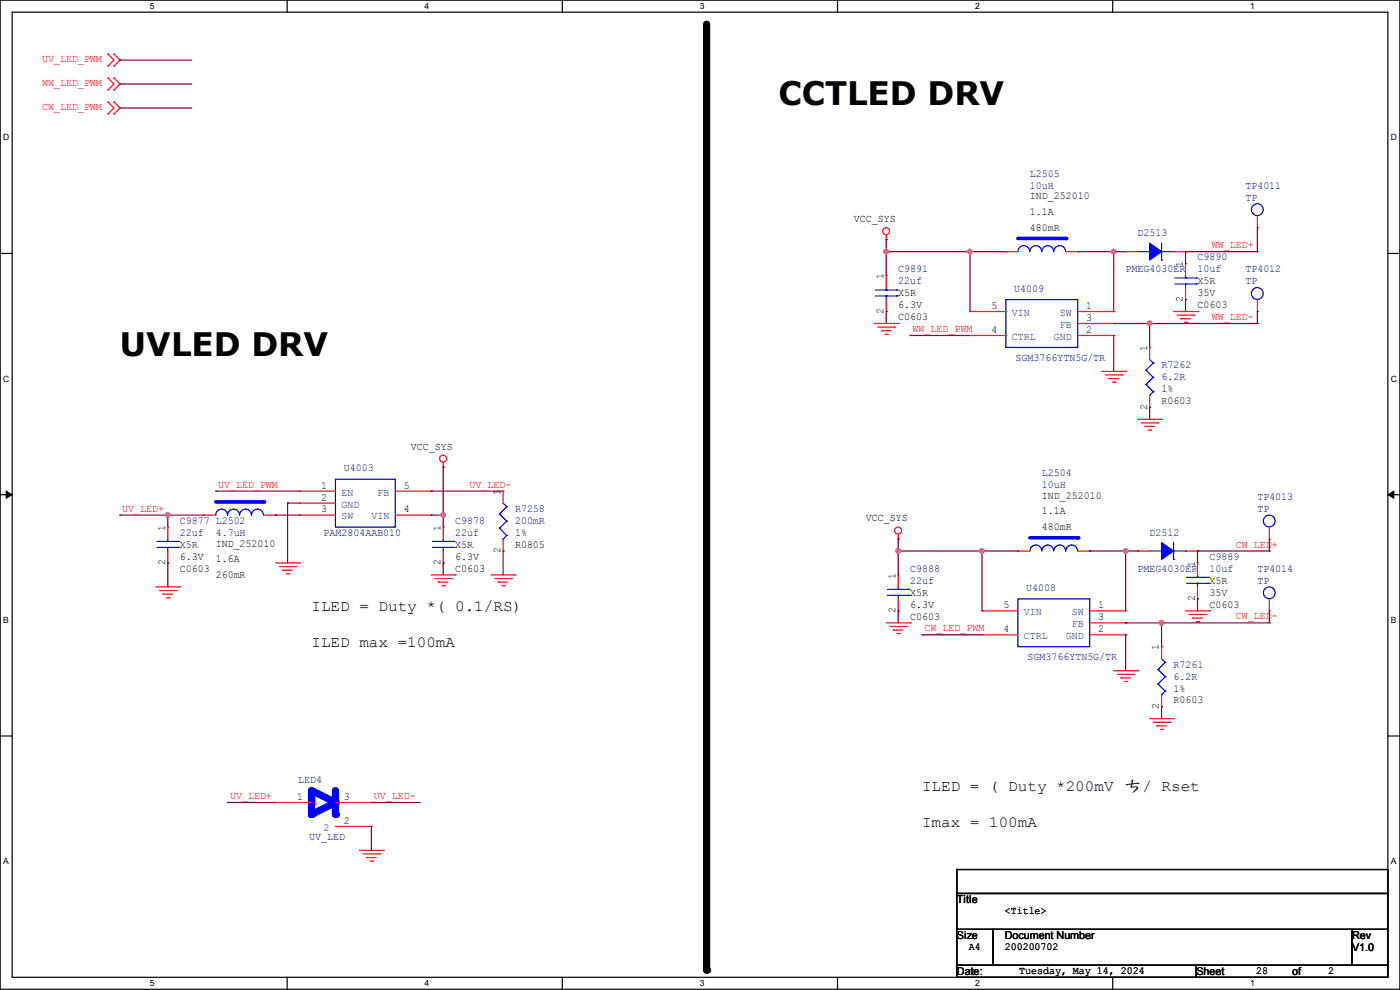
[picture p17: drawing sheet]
<svg xmlns="http://www.w3.org/2000/svg" width="297mm" height="210mm" viewBox="0 0 297 210" stroke-linecap="round" stroke-linejoin="round" font-family="sans-serif">
<defs><g id="words">
<g font-size="6.9">
<text x="165.1" y="22.2">CCTLED DRV</text>
<text x="25.4" y="75.5">UVLED DRV</text>
</g>
<g font-size="3.3">
<text x="66.1" y="129.7">ILED = Duty *( 0.1/RS)</text>
<text x="66.1" y="137.3">ILED max =100mA</text>
<text x="195.6" y="167.8">ILED = ( Duty *200mV ㄘ/ Rset</text>
<text x="195.6" y="175.4">Imax = 100mA</text>
</g>
<g font-size="2.3" fill="#f00">
<text x="8.9" y="13.1">UV_LED_PWM</text>
<text x="8.9" y="18.2">WW_LED_PWM</text>
<text x="8.9" y="23.2">CW_LED_PWM</text>
<text x="257.1" y="52.7">WW_LED+</text>
<text x="193.6" y="70.4">WW_LED_PWM</text>
<text x="257.1" y="67.9">WW_LED-</text>
<text x="46.3" y="103.5">UV_LED_PWM</text>
<text x="99.6" y="103.5">UV_LED-</text>
<text x="26" y="108.5">UV_LED+</text>
<text x="262.2" y="116.2">CW_LED+</text>
<text x="262.2" y="131.4">CW_LED-</text>
<text x="196.1" y="133.9">CW_LED_PWM</text>
<text x="48.8" y="169.5">UV_LED+</text>
<text x="79.3" y="169.5">UV_LED-</text>
</g>
<g font-size="2.3" fill="#000080">
<text x="218.5" y="37.5">L2505</text>
<text x="218.5" y="40">10uH</text>
<text x="264.2" y="40">TP4011</text>
<text x="264.2" y="42.5">TP</text>
<text x="241.3" y="50.2">D2513</text>
<text x="190.5" y="57.8">C9891</text>
<text x="238.8" y="57.8">PMEG4030ER</text>
<text x="254" y="55.2">C9890</text>
<text x="254" y="57.8">10uf</text>
<text x="264.2" y="57.8">TP4012</text>
<text x="190.5" y="60.3">22uf</text>
<text x="215.2" y="61.8">U4009</text>
<text x="264.2" y="60.3">TP</text>
<text x="215.4" y="76.6">SGM3766YTN5G/TR</text>
<text x="246.4" y="78.1">R7262</text>
<text x="246.4" y="80.6">6.2R</text>
<text x="72.9" y="99.9">U4003</text>
<text x="221" y="101">L2504</text>
<text x="221" y="103.5">10uH</text>
<text x="266.7" y="106">TP4013</text>
<text x="38.1" y="111.1">C9877 L2502</text>
<text x="38.1" y="113.7">22uf</text>
<text x="45.8" y="113.7">4.7uH</text>
<text x="68.6" y="113.7">PAM2804AAB010</text>
<text x="96.6" y="111.1">C9878</text>
<text x="96.6" y="113.7">22uf</text>
<text x="109.3" y="108.6">R7258</text>
<text x="109.3" y="111.1">200mR</text>
<text x="243.9" y="113.7">D2512</text>
<text x="266.7" y="108.6">TP</text>
<text x="256.6" y="118.7">C9889</text>
<text x="193.1" y="121.3">C9888</text>
<text x="193.1" y="123.8">22uf</text>
<text x="217.7" y="125.3">U4008</text>
<text x="241.3" y="121.3">PMEG4030ER</text>
<text x="256.6" y="121.3">10uf</text>
<text x="266.7" y="121.3">TP4014</text>
<text x="266.7" y="123.8">TP</text>
<text x="218" y="140.1">SGM3766YTN5G/TR</text>
<text x="249" y="141.6">R7261</text>
<text x="249" y="144.1">6.2R</text>
<text x="63.3" y="166">LED4</text>
<text x="65.6" y="178.2">UV_LED</text>
</g>
<g font-size="2.3">
<text x="181.1" y="47.1">VCC_SYS</text>
<text x="218.5" y="42.3">IND_252010</text>
<text x="218.5" y="45.6">1.1A</text>
<text x="218.5" y="48.9">480mR</text>
<text x="187.5" y="59.2" transform="rotate(-90 187.5 59.2)">1</text>
<text x="251" y="56.7" transform="rotate(-90 251 56.7)">1</text>
<text x="190.5" y="62.9">X5R</text>
<text x="190.5" y="65.4">6.3V</text>
<text x="210.4" y="65.5">5</text>
<text x="230.4" y="65.5">1</text>
<text x="251" y="64.1" transform="rotate(-90 251 64.1)">2</text>
<text x="254" y="65.4">C0603</text>
<text x="254" y="60.3">X5R</text>
<text x="254" y="62.9">35V</text>
<text x="187.5" y="66.6" transform="rotate(-90 187.5 66.6)">2</text>
<text x="190.5" y="67.9">C0603</text>
<text x="210.4" y="70.6">4</text>
<text x="230.4" y="70.6">2</text>
<text x="230.4" y="68.1">3</text>
<text x="243.3" y="74.5" transform="rotate(-90 243.3 74.5)">1</text>
<text x="246.4" y="83.2">1%</text>
<text x="243.3" y="86.9" transform="rotate(-90 243.3 86.9)">2</text>
<text x="246.4" y="85.7">R0603</text>
<text x="87.2" y="95.4">VCC_SYS</text>
<text x="68.1" y="103.6">1</text>
<text x="68.1" y="106.2">2</text>
<text x="85.6" y="103.6">5</text>
<text x="106.2" y="104.9" transform="rotate(-90 106.2 104.9)">1</text>
<text x="221" y="105.8">IND_252010</text>
<text x="35.1" y="112.6" transform="rotate(-90 35.1 112.6)">1</text>
<text x="68.1" y="108.7">3</text>
<text x="85.6" y="108.7">4</text>
<text x="93.5" y="112.6" transform="rotate(-90 93.5 112.6)">1</text>
<text x="109.3" y="113.7">1%</text>
<text x="183.7" y="110.6">VCC_SYS</text>
<text x="221" y="109.1">1.1A</text>
<text x="221" y="112.4">480mR</text>
<text x="35.1" y="119.9" transform="rotate(-90 35.1 119.9)">2</text>
<text x="38.1" y="116.2">X5R</text>
<text x="38.1" y="118.7">6.3V</text>
<text x="45.8" y="116">IND_252010</text>
<text x="45.8" y="119.3">1.6A</text>
<text x="93.5" y="119.9" transform="rotate(-90 93.5 119.9)">2</text>
<text x="96.6" y="116.2">X5R</text>
<text x="96.6" y="118.7">6.3V</text>
<text x="106.2" y="117.4" transform="rotate(-90 106.2 117.4)">2</text>
<text x="109.3" y="116.2">R0805</text>
<text x="38.1" y="121.3">C0603</text>
<text x="45.8" y="122.6">260mR</text>
<text x="96.6" y="121.3">C0603</text>
<text x="190" y="122.7" transform="rotate(-90 190 122.7)">1</text>
<text x="253.5" y="120.2" transform="rotate(-90 253.5 120.2)">1</text>
<text x="256.6" y="123.8">X5R</text>
<text x="190" y="130.1" transform="rotate(-90 190 130.1)">2</text>
<text x="193.1" y="131.4">C0603</text>
<text x="193.1" y="126.4">X5R</text>
<text x="193.1" y="128.9">6.3V</text>
<text x="212.9" y="129">5</text>
<text x="233" y="129">1</text>
<text x="233" y="131.6">3</text>
<text x="253.5" y="127.6" transform="rotate(-90 253.5 127.6)">2</text>
<text x="256.6" y="128.9">C0603</text>
<text x="256.6" y="126.4">35V</text>
<text x="212.9" y="134.1">4</text>
<text x="233" y="134.1">2</text>
<text x="245.9" y="138" transform="rotate(-90 245.9 138)">1</text>
<text x="249" y="149.2">R0603</text>
<text x="249" y="146.7">1%</text>
<text x="245.9" y="150.4" transform="rotate(-90 245.9 150.4)">2</text>
<text x="63" y="169.7">1</text>
<text x="72.9" y="169.7">3</text>
<text x="72.9" y="174.8">2</text>
<text x="203" y="191.6">Title</text>
<text x="213.1" y="193.9">&lt;Title&gt;</text>
<text x="203" y="199.2">Size</text>
<text x="205.5" y="201.5">A4</text>
<text x="213.1" y="201.5">200200702</text>
<text x="213.2" y="199.2">Document Number</text>
<text x="286.8" y="199.2">Rev</text>
<text x="286.8" y="201.8">V1.0</text>
<text x="203" y="206.8">Date:</text>
<text x="216.2" y="206.6">Tuesday, May 14, 2024</text>
<text x="253.8" y="206.8">Sheet</text>
<text x="266.5" y="206.6">28</text>
<text x="274.1" y="206.8">of</text>
<text x="281.7" y="206.6">2</text>
</g>
<g font-size="2.3" fill="#004080">
<text x="214.7" y="67">VIN</text>
<text x="224.8" y="67">SW</text>
<text x="224.8" y="69.6">FB</text>
<text x="214.7" y="72.1">CTRL</text>
<text x="223.6" y="72.1">GND</text>
<text x="72.4" y="105.1">EN</text>
<text x="72.4" y="107.7">GND</text>
<text x="80.1" y="105.1">FB</text>
<text x="72.4" y="110.2">SW</text>
<text x="78.8" y="110.2">VIN</text>
<text x="217.2" y="130.5">VIN</text>
<text x="227.4" y="130.5">SW</text>
<text x="217.2" y="135.6">CTRL</text>
<text x="226.1" y="135.6">GND</text>
<text x="227.4" y="133.1">FB</text>
<text x="66.3" y="170.8">1</text>
<text x="68.6" y="171.2">3</text>
<text x="68.6" y="176.2">2</text>
</g>
<g font-size="1.8">
<text x="31.8" y="1.9">5</text>
<text x="90.1" y="1.9">4</text>
<text x="148.5" y="1.9">3</text>
<text x="206.8" y="1.9">2</text>
<text x="265.2" y="1.9">1</text>
<text x=".7" y="29.8">D</text>
<text x="295.1" y="29.8">D</text>
<text x=".7" y="80.9">C</text>
<text x="295.1" y="80.9">C</text>
<text x=".7" y="132.1">B</text>
<text x="295.1" y="132.1">B</text>
<text x=".7" y="183.3">A</text>
<text x="295.1" y="183.3">A</text>
<text x="31.8" y="209.2">5</text>
<text x="90.1" y="209.2">4</text>
<text x="148.5" y="209.2">3</text>
<text x="206.8" y="209.2">2</text>
<text x="265.2" y="209.2">1</text>
</g>
</g></defs>
<path d="M0 0h297v209.8h-297zM2.6 2.6h291.8v204.7h-291.8z" fill="none" stroke="#000" stroke-width=".25"/>
<g fill="#fff">
<path d="M31.7 .3h1v2h-1z"/>
<path d="M31.7 207.6h1v1.9h-1z"/>
</g>
<path d="M60.9 0v2.6M60.9 207.3v2.5" fill="none" stroke="#000" stroke-width=".25"/>
<g fill="#fff">
<path d="M90.1 .3h1v2h-1z"/>
<path d="M90.1 207.6h1v1.9h-1z"/>
</g>
<path d="M119.3 0v2.6M119.3 207.3v2.5" fill="none" stroke="#000" stroke-width=".25"/>
<g fill="#fff">
<path d="M148.5 .3h.9v2h-.9z"/>
<path d="M148.5 207.6h.9v1.9h-.9z"/>
</g>
<path d="M177.7 0v2.6M177.7 207.3v2.5" fill="none" stroke="#000" stroke-width=".25"/>
<g fill="#fff">
<path d="M206.8 .3h1v2h-1z"/>
<path d="M206.8 207.6h1v1.9h-1z"/>
</g>
<path d="M236.1 0v2.6M236.1 207.3v2.5" fill="none" stroke="#000" stroke-width=".25"/>
<g fill="#fff">
<path d="M265.2 .3h1v2h-1z"/>
<path d="M265.2 207.6h1v1.9h-1z"/>
<path d="M.7 28.2h1.2v1.9h-1.2z"/>
<path d="M295.1 28.2h1.2v1.9h-1.2z"/>
<path d="M.7 79.3h1.2v2h-1.2z"/>
<path d="M295.1 79.3h1.2v2h-1.2z"/>
</g>
<path d="M0 53.8h2.6M294.4 53.8h2.6" fill="none" stroke="#000" stroke-width=".25"/>
<g fill="#fff">
<path d="M.7 130.5h1.2v2h-1.2z"/>
<path d="M295.1 130.5h1.1v2h-1.1z"/>
</g>
<path d="M0 104.9h2.6M294.4 104.9h2.6" fill="none" stroke="#000" stroke-width=".25"/>
<path d="M1.3 104.2l1.3 .7-1.3 .8zM294.4 104.9l1.3-.7v1.5z" fill="#000" stroke="#000" stroke-width=".21"/>
<g fill="#fff">
<path d="M.7 181.7h1.2v2h-1.2z"/>
<path d="M295.1 181.7h1.1v2h-1.1z"/>
</g>
<path d="M0 156.1h2.6M294.4 156.1h2.6M203 184.4h91.4v5.1h-91.4zM203 189.5h91.4v7.6h-91.4zM203 197.1h7.6v7.7h-7.6zM210.6 197.1h76.2v7.7h-76.2zM286.8 197.1h7.6v7.7h-7.6zM203 204.8h50.8v2.5h-50.8zM253.8 204.8h40.6v2.5h-40.6z" fill="none" stroke="#000" stroke-width=".25"/>
<path d="M149.9 5.1v200.7" fill="none" stroke="#000" stroke-width="1.5"/>
<circle cx="149.9" cy="205.8" r=".76" fill="#000"/>
<g fill="none" stroke="#f00" stroke-width=".25">
<path d="M22.9 14h.1M22.9 11.5h.1M22.9 19.1h.1M22.9 16.6h.1M22.9 11.5l1.3 1.2-1.3 1.3M22.9 16.6l1.3 1.2-1.3 1.3M24.2 11.5h.1M24.2 14h.1M24.2 16.6h.1M24.2 19.1h.1M24.2 11.5l1.2 1.2-1.2 1.3M24.2 16.6l1.2 1.2-1.2 1.3"/>
<path d="M22.9 24.2h.1M22.9 21.6h.1M22.9 21.6l1.3 1.3-1.3 1.3M24.2 21.6h.1M24.2 24.2h.1M24.2 21.6l1.2 1.3-1.2 1.3M188 50.8h.1M188 49.8v1M185.5 68.6h5M186.2 69.4h3.6M187 70.1h.1M187 70.1h2"/>
<path d="M187.7 70.9h.6M188.3 70.9h.1M189.8 69.4h.1M190.5 68.6h.1M233.7 78.8h5.1M234.5 79.5h3.5M238 79.5h.1M238.8 78.8h.1M243.9 73.7h.1M243.9 73.7v2.5M249 66.1h5M249.7 66.8h3.6"/>
<path d="M250.5 67.6h.1M250.5 67.6h2M251.2 68.4h.6M251.8 68.4h.1M253.3 66.8h.1M254 66.1h.1M94 99.1h.1M94 98.1v1M235.2 80.3h.1M235.2 80.3h2.1M236 81.1h.5M236.5 81.1h.1"/>
<path d="M241.3 88.9h5.1M242.1 89.7h3.6M242.9 90.5h.1M242.9 90.5h2M243.6 91.2h.5M243.9 86.4h.1M243.9 83.9v2.5M244.1 91.2h.1M245.7 89.7h.1M246.4 88.9h.1M58.5 119.4h5M63.5 119.4h.1"/>
<path d="M190.5 114.3h.1M190.5 113.3v1M33.1 124.5h5M33.8 125.3h3.6M34.6 126h.1M34.6 126h2M35.3 126.8h.6M35.9 126.8h.1M37.4 125.3h.1M38.1 124.5h.1M59.2 120.2h3.6M60 120.9h.1"/>
<path d="M60 120.9h2M60.7 121.7h.6M61.3 121.7h.1M62.8 120.2h.1M91.5 122h5.1M92.2 122.7h3.6M93 123.5h.1M93 123.5h2M93.8 124.2h.5M94.3 124.2h.1M95.8 122.7h.1M96.6 122h.1"/>
<path d="M104.2 122h5.1M104.9 122.7h3.6M105.7 123.5h.1M105.7 123.5h2M106.5 124.2h.5M107 124.2h.1M108.5 122.7h.1M109.3 122h.1M188 132.1h5.1M188.8 132.9h3.5M189.5 133.6h.1M189.5 133.6h2.1"/>
<path d="M190.3 134.4h.5M190.8 134.4h.1M192.3 132.9h.1M193.1 132.1h.1M246.4 137.2h.1M246.4 137.2v2.5M251.5 129.6h5.1M252.3 130.3h3.5M253 131.1h.1M253 131.1h2.1M253.8 131.9h.5M254.3 131.9h.1"/>
<path d="M255.8 130.3h.1M256.6 129.6h.1M236.3 142.3h5M237 143h3.6M237.8 143.8h.1M237.8 143.8h2M238.5 144.6h.6M239.1 144.6h.1M240.6 143h.1M241.3 142.3h.1M243.9 152.4h5.1M244.6 153.2h3.6"/>
<path d="M245.4 154h.1M245.4 154h2M246.2 154.7h.5M246.4 149.9h.1M246.4 147.4v2.5M246.7 154.7h.1M248.2 153.2h.1M249 152.4h.1M76.2 180.4h5.1M77 181.1h3.6M77.8 181.9h.1M77.8 181.9h2"/>
<path d="M78.5 182.7h.5M79 182.7h.1M80.6 181.1h.1M81.3 180.4h.1"/>
<circle cx="188" cy="49" r=".74"/>
<circle cx="94" cy="97.3" r=".74"/>
<circle cx="190.5" cy="112.5" r=".74"/>
</g>
<g fill="none" stroke="#00f" stroke-width=".25">
<path d="M215.9 53.4a1.25 1.25 0 0 1 1.3-1.3 1.25 1.25 0 0 1 1.2 1.3M218.5 53.4a1.25 1.25 0 0 1 1.2-1.3 1.25 1.25 0 0 1 1.3 1.3 1.29 1.29 0 0 1 1.3-1.3 1.29 1.29 0 0 1 1.3 1.3 1.25 1.25 0 0 1 1.2-1.3 1.25 1.25 0 0 1 1.3 1.3M243.1 78.5h.1M243.1 78.5l1.5 1.6M243.9 76.2l.7 .8M244.6 77h.1M244.6 77l-1.5 1.5M243.1 81.6h.1M243.1 81.6l1.5 1.5M243.9 83.9h.1M244.6 80.1h.1M244.6 83.1h.1"/>
<path d="M244.6 80.1l-1.5 1.5M244.6 83.1l-.7 .8M246.4 139.7l.8 .8M245.7 142h.1M245.7 145.1h.1M245.7 142l1.5 1.6M245.7 145.1l1.5 1.5M246.4 147.4h.1M247.2 140.5h.1M247.2 143.6h.1M247.2 146.6h.1M247.2 140.5l-1.5 1.5"/>
<path d="M247.2 143.6l-1.5 1.5M247.2 146.6l-.8 .8"/>
</g>
<path d="M215.9 50.6h10.2" fill="none" stroke="#00f" stroke-width=".76"/>
<circle cx="226.1" cy="50.6" r=".38" fill="#00f"/>
<path d="M213.4 53.4h.1M213.4 53.4h2.5M226.1 53.4h2.5M228.6 53.4h.1M269.3 114.3h.1M269.3 111.8v2.5M190.5 122h.1M190.5 129.6h.1M190.5 122v2.5M190.5 127v2.6" fill="none" stroke="#f00" stroke-width=".25"/>
<g fill="none" stroke="#00f" stroke-width=".25">
<path d="M188.3 126.3h4.5M188.3 125h4.5M190.5 125h.1M190.5 126.3h.1M190.5 124.5v.5M190.5 126.3v.7M192.8 126.3h.1M192.8 125h.1"/>
<circle cx="269.3" cy="110.5" r="1.25"/>
</g>
<path d="M66.1 167.7v5.1" fill="none" stroke="#00f" stroke-width="1.5"/>
<circle cx="66.1" cy="172.8" r=".76" fill="#00f"/>
<path d="M66.1 167.7l5.1 2.5" fill="none" stroke="#00f" stroke-width="1.5"/>
<circle cx="71.2" cy="170.2" r=".76" fill="#00f"/>
<path d="M71.2 170.2l-5.1 2.6" fill="none" stroke="#00f" stroke-width="1.5"/>
<circle cx="66.1" cy="172.8" r=".76" fill="#00f"/>
<path d="M71.2 167.7v5.1" fill="none" stroke="#00f" stroke-width="1.5"/>
<circle cx="71.2" cy="172.8" r=".76" fill="#00f"/>
<g fill="none" stroke="#f00" stroke-width=".25">
<path d="M238.8 53.4h.1M238.8 53.4h2.5M249 53.4h2.5M251.5 53.4h.1M254 119.4h.1M254 119.4v2.6M208.3 134.7h.1M208.3 129.6h.1M208.3 129.6h7.6M208.3 134.7h7.6M231.2 129.6h7.6M231.2 134.7h7.6"/>
<path d="M231.2 132.1h7.6M238.8 129.6h.1M238.8 134.7h.1M238.8 132.1h.1M254 127h.1M254 124.5v2.5M269.3 129.6h.1M269.3 127v2.6M58.5 170.2h.1M58.5 170.2h7.6M71.2 170.2h7.6M71.2 175.3h7.6"/>
<path d="M78.8 170.2h.1M78.8 175.3h.1"/>
</g>
<g fill="none" stroke="#00f" stroke-width=".25">
<path d="M241.3 53.4h2.6M243.9 53.4h.1M246.4 55.2h.1M246.4 51.6v3.6M246.4 53.4h2.6M249 53.4h.1M45.8 109.3a1.25 1.25 0 0 1 1.2-1.3 1.25 1.25 0 0 1 1.3 1.3M48.3 109.3a1.25 1.25 0 0 1 1.3-1.3 1.25 1.25 0 0 1 1.2 1.3M50.8 109.3a1.25 1.25 0 0 1 1.3-1.3 1.25 1.25 0 0 1 1.2 1.3M53.4 109.3a1.25 1.25 0 0 1 1.2-1.3 1.25 1.25 0 0 1 1.3 1.3M215.9 127h15.3v10.2h-15.3zM251.8 123.7h4.5"/>
<path d="M251.8 122.5h4.5M254 122.5h.1M254 123.7h.1M254 122v.5M254 123.7v.8M256.3 123.7h.1M256.3 122.5h.1"/>
<circle cx="269.3" cy="125.8" r="1.25"/>
</g>
<path d="M243.9 51.6l2.5 1.8-2.5 1.8z" fill-rule="evenodd" fill="#00f" stroke="#00f" stroke-width=".25"/>
<path d="M45.8 106.5h10.1" fill="none" stroke="#00f" stroke-width=".76"/>
<circle cx="55.9" cy="106.5" r=".38" fill="#00f"/>
<path d="M43.2 109.3h.1M43.2 109.3h2.6M55.9 109.3h2.6M58.5 109.3h.1M106.7 104.2h.1M106.7 116.9h.1M106.7 104.2v2.5M106.7 114.3v2.6" fill="none" stroke="#f00" stroke-width=".25"/>
<g fill="none" stroke="#00f" stroke-width=".25">
<path d="M106 109h.1M106 112.1h.1M106 109l1.5 1.5M106 112.1l1.5 1.5M106.7 114.3h.1M106.7 106.7l.8 .8M107.5 107.5h.1M107.5 110.5h.1M107.5 113.6h.1M107.5 107.5l-1.5 1.5M107.5 110.5l-1.5 1.6M107.5 113.6l-.8 .7"/>
<path d="M218.5 116.9a1.25 1.25 0 0 1 1.2-1.3 1.25 1.25 0 0 1 1.3 1.3 1.29 1.29 0 0 1 1.3-1.3 1.29 1.29 0 0 1 1.3 1.3 1.25 1.25 0 0 1 1.2-1.3 1.25 1.25 0 0 1 1.3 1.3M226.1 116.9a1.25 1.25 0 0 1 1.3-1.3 1.25 1.25 0 0 1 1.2 1.3"/>
</g>
<path d="M218.5 114.1h10.1" fill="none" stroke="#00f" stroke-width=".76"/>
<circle cx="228.6" cy="114.1" r=".38" fill="#00f"/>
<g fill="none" stroke="#f00" stroke-width=".25">
<path d="M188 58.5h.1M188 58.5v2.5M251.5 55.9h.1M251.5 55.9v2.6M266.7 48.3h.1M266.7 45.8v2.5M188 66.1h.1M188 63.5v2.6M205.8 71.2h.1M205.8 66.1h.1M205.8 66.1h7.6M205.8 71.2h7.6"/>
<path d="M228.6 66.1h7.7M228.6 71.2h7.7M228.6 68.6h7.7M236.3 66.1h.1M236.3 71.2h.1M236.3 68.6h.1M251.5 63.5h.1M251.5 61v2.5M266.7 66.1h.1M266.7 63.5v2.6M35.6 111.8h.1M35.6 119.4h.1"/>
<path d="M35.6 111.8v2.5M35.6 116.9v2.5M63.5 104.2h.1M63.5 106.7h.1M63.5 109.3h.1M63.5 104.2h7.7M63.5 106.7h7.7M63.5 109.3h7.7M83.9 104.2h7.6M83.9 109.3h7.6M91.5 109.3h.1M91.5 104.2h.1"/>
<path d="M94 111.8h.1M94 119.4h.1M94 111.8v2.5M94 116.9v2.5M215.9 116.9h.1M215.9 116.9h2.6M228.6 116.9h2.6M231.2 116.9h.1M241.3 116.9h.1M241.3 116.9h2.6M251.5 116.9h2.5M254 116.9h.1"/>
</g>
<g fill="none" stroke="#00f" stroke-width=".25">
<path d="M249.2 59h4.6M251.5 59h.1M251.5 58.5v.5M253.8 59h.1M185.7 62.8h4.6M185.7 61.5h4.6M188 61.5h.1M188 62.8h.1M188 61v.5M188 62.8v.7M190.3 62.8h.1M190.3 61.5h.1"/>
<path d="M213.4 63.5h15.2v10.2h-15.2zM249.2 60.2h4.6M251.5 60.2h.1M251.5 60.2v.8M253.8 60.2h.1M33.3 116.1h4.6M33.3 114.9h4.6M35.6 114.9h.1M35.6 116.1h.1M35.6 114.3v.6M35.6 116.1v.8M37.9 116.1h.1"/>
<path d="M37.9 114.9h.1M71.2 101.6h12.7v10.2h-12.7zM91.7 116.1h4.6M91.7 114.9h4.6M94 114.9h.1M94 116.1h.1M94 114.3v.6M94 116.1v.8M96.3 116.1h.1M96.3 114.9h.1M243.9 116.9h2.5M246.4 116.9h.1"/>
<path d="M249 118.7h.1M249 115.1v3.6M249 116.9h2.5M251.5 116.9h.1"/>
<circle cx="266.7" cy="44.5" r="1.25"/>
<circle cx="266.7" cy="62.3" r="1.25"/>
</g>
<path d="M246.4 115.1l2.6 1.8-2.6 1.8z" fill-rule="evenodd" fill="#00f" stroke="#00f" stroke-width=".25"/>
<g fill="none" stroke="#800040" stroke-width=".25">
<path d="M25.4 12.7h.1M25.4 17.8h.1M25.4 12.7h15.3M25.4 17.8h15.3M25.4 22.9h.1M25.4 22.9h15.3M188 50.8h.1M188 53.4h.1M188 50.8v7.7M188 53.4h25.4M205.8 53.4h.1M205.8 53.4v12.7"/>
<path d="M228.6 53.4h.1M228.6 53.4h10.2M236.3 53.4h.1M236.3 53.4v12.7M251.5 53.4h.1M251.5 53.4h15.2M251.5 53.4v2.5M266.7 53.4h.1M266.7 48.3v5.1M188 66.1h.1M188 66.1v2.5M193.1 71.2h.1"/>
<path d="M193.1 71.2h12.7M236.3 68.6h.1M236.3 71.2h.1M236.3 71.2v7.6M236.3 68.6h30.4M243.9 68.6h.1M243.9 68.6v5.1M251.5 63.5h.1M251.5 63.5v2.6M266.7 68.6h.1M266.7 66.1v2.5M94 99.1h.1"/>
<path d="M94 99.1v12.7M243.9 86.4h.1M243.9 86.4v2.5M25.4 109.3h.1M25.4 109.3h17.8M35.6 109.3h.1M35.6 119.4h.1M35.6 109.3v2.5M35.6 119.4v5.1M45.8 104.2h.1M45.8 104.2h17.7M58.5 109.3h.1"/>
<path d="M58.5 109.3h5M61 106.7h.1M61 106.7h2.5M61 106.7v12.7M91.5 104.2h.1M91.5 109.3h.1M91.5 104.2h15.2M91.5 109.3h2.5M94 109.3h.1M94 119.4h.1M94 119.4v2.6M106.7 116.9h.1"/>
<path d="M106.7 116.9v5.1M190.5 116.9h.1M190.5 114.3h.1M190.5 116.9h25.4M190.5 114.3v7.7M208.3 116.9h.1M208.3 116.9v12.7M231.2 116.9h.1M231.2 116.9h10.1M238.8 116.9h.1M238.8 116.9v12.7M254 116.9h.1"/>
<path d="M254 116.9h15.3M254 116.9v2.5M269.3 116.9h.1M269.3 114.3v2.6M190.5 129.6h.1M190.5 129.6v2.5M195.6 134.7h.1M195.6 134.7h12.7M238.8 134.7h.1M238.8 132.1h.1M238.8 134.7v7.6M238.8 132.1h30.5"/>
<path d="M246.4 132.1h.1M246.4 132.1v5.1M254 127h.1M254 127v2.6M269.3 132.1h.1M269.3 129.6v2.5M246.4 149.9h.1M246.4 149.9v2.5M48.3 170.2h.1M48.3 170.2h10.2M78.8 170.2h10.1M78.8 175.3v5.1"/>
<path d="M88.9 170.2h.1M78.8 180.4h.1"/>
</g>
<g fill="#f0f" stroke="#f0f" stroke-width=".25">
<circle cx="35.6" cy="109.2" r=".49"/>
<circle cx="94" cy="109.2" r=".49"/>
<circle cx="208.3" cy="116.9" r=".49"/>
<circle cx="190.5" cy="116.9" r=".49"/>
<circle cx="238.8" cy="116.9" r=".49"/>
<circle cx="246.4" cy="132.1" r=".49"/>
<circle cx="188" cy="53.4" r=".49"/>
<circle cx="205.8" cy="53.4" r=".49"/>
<circle cx="236.2" cy="53.4" r=".49"/>
<circle cx="243.9" cy="68.6" r=".49"/>
</g>
<use href="#words"/>
</svg>
